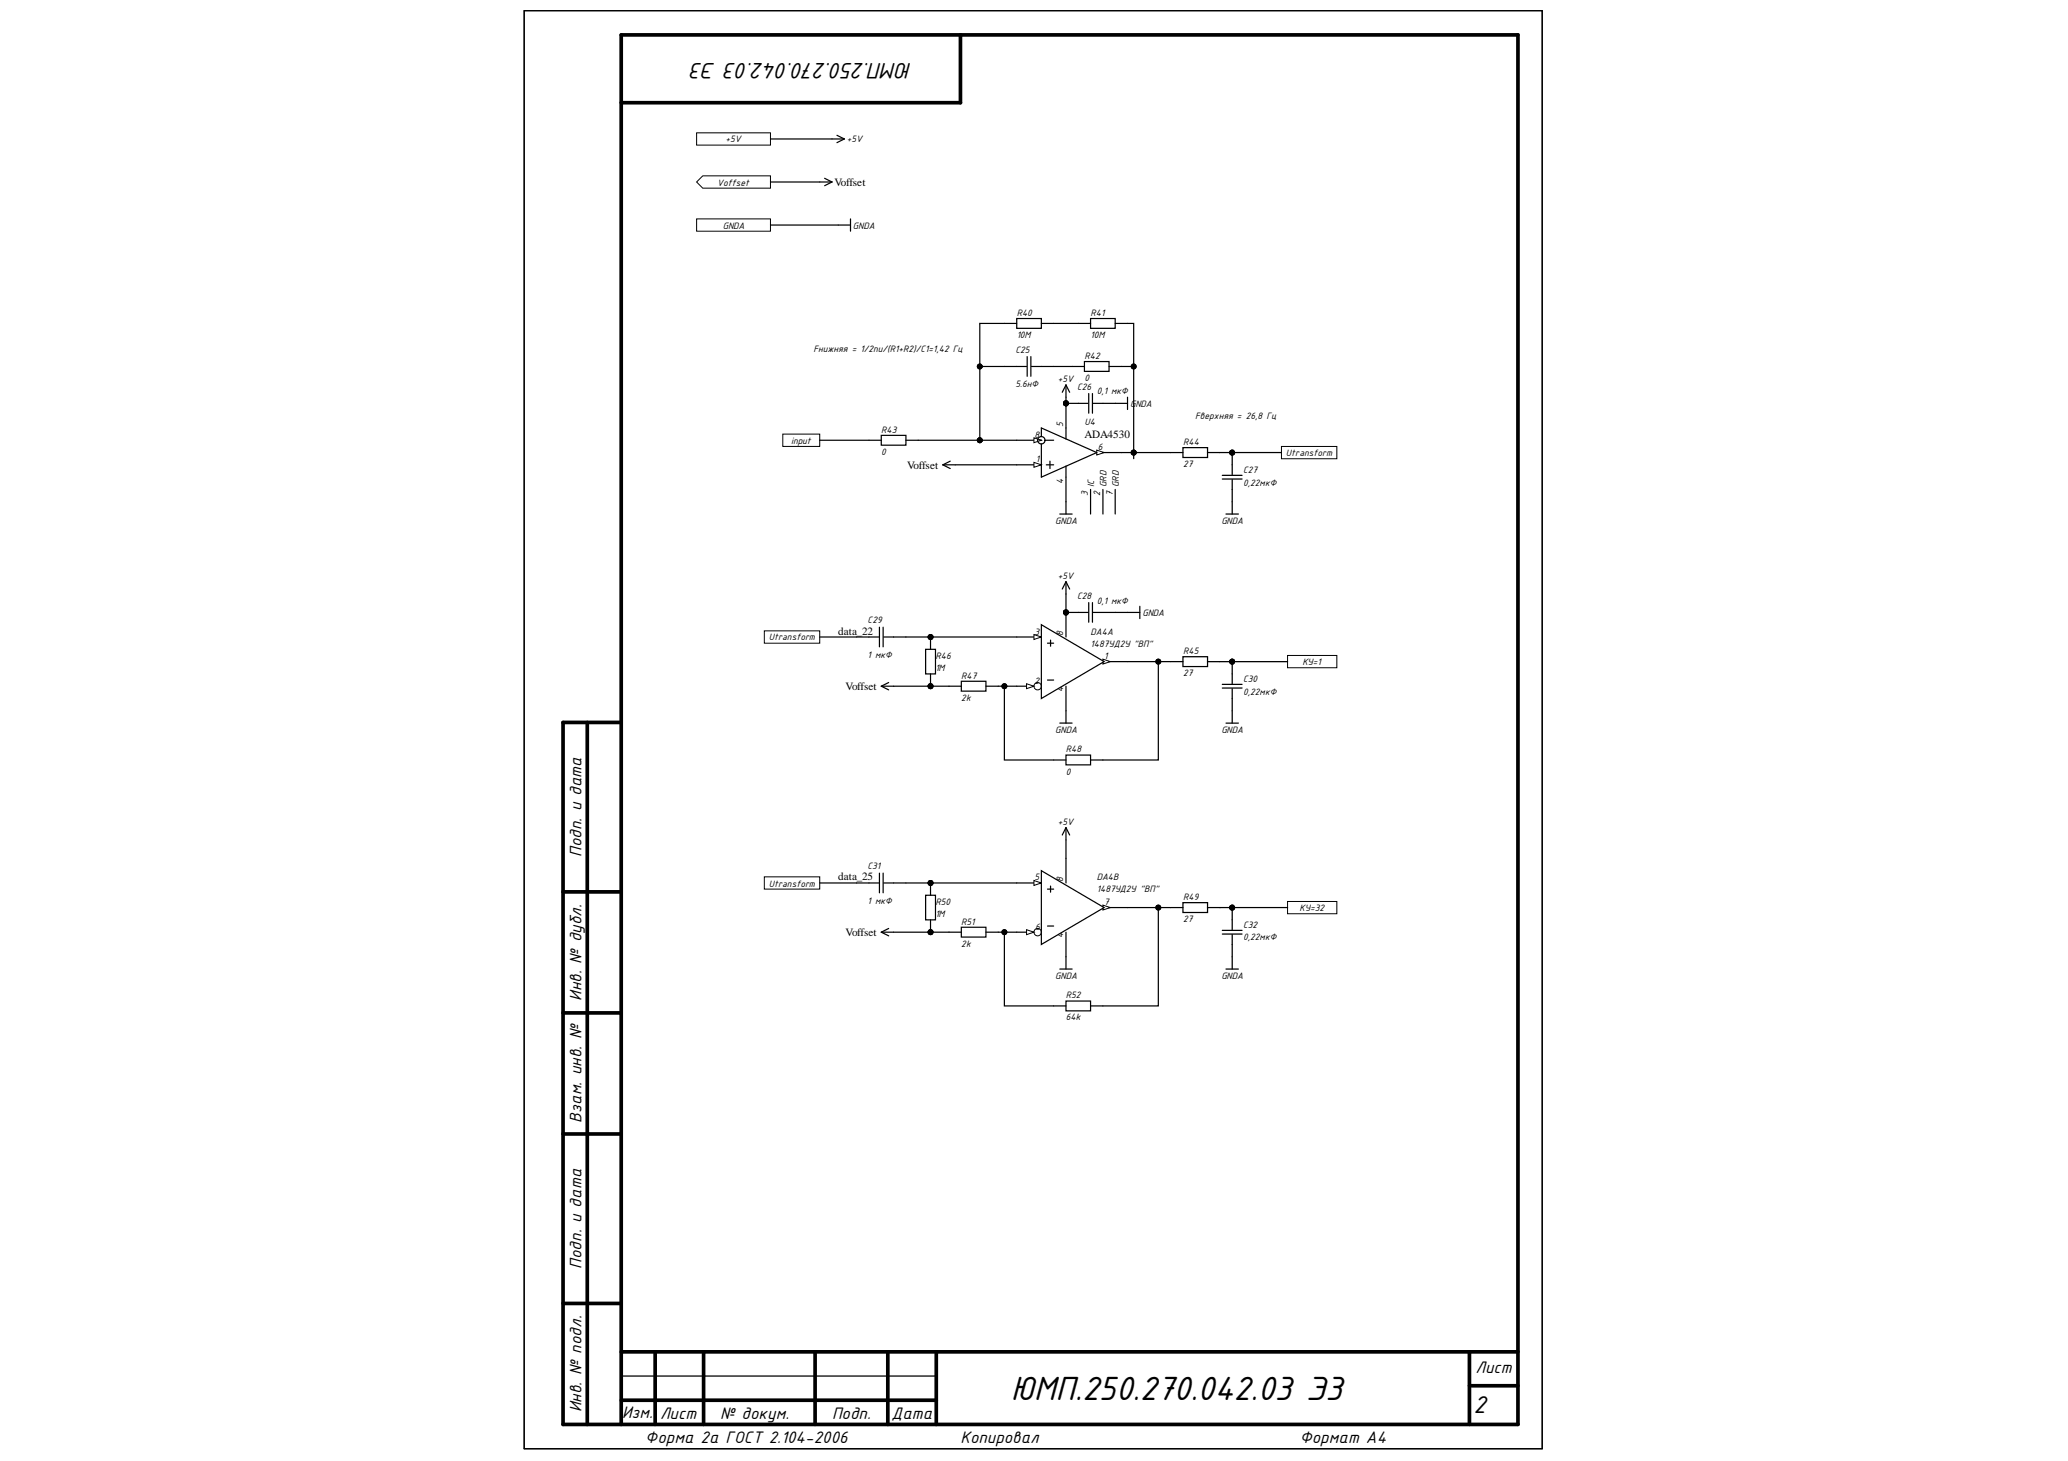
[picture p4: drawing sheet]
<svg xmlns="http://www.w3.org/2000/svg" width="297mm" height="210mm" viewBox="0 0 297 210" stroke-linecap="round" stroke-linejoin="round" font-family="sans-serif">
<defs><g id="words">
<text font-size="5.2" x="145.2" y="201.1">ЮМП.250.270.042.03 Э3</text>
<text font-size="3.8" x="211.6" y="203.1">2</text>
<text font-size="3.5" x="131" y="9" transform="rotate(-180 131 9)">ЮМП.250.270.042.03 Э3</text>
<g font-size="2.6">
<text x="83.5" y="123.2" transform="rotate(-90 83.5 123.2)">Подп. и дата</text>
<text x="83.5" y="143.8" transform="rotate(-90 83.5 143.8)">Инв. № дубл.</text>
<text x="83.5" y="161.3" transform="rotate(-90 83.5 161.3)">Взам. инв. №</text>
<text x="83.5" y="182.3" transform="rotate(-90 83.5 182.3)">Подп. и дата</text>
<text x="211.9" y="197.2">Лист</text>
<text x="83.5" y="202.9" transform="rotate(-90 83.5 202.9)">Инв. № подл.</text>
<text x="89.3" y="203.8">Изм.</text>
<text x="94.8" y="203.8">Лист</text>
<text x="103.4" y="203.8">№ докум.</text>
<text x="119.5" y="203.8">Подп.</text>
<text x="128.1" y="203.8">Дата</text>
<text x="92.7" y="207.3">Форма 2а ГОСТ 2.104-2006</text>
<text x="138" y="207.3">Копировал</text>
<text x="186.7" y="207.3">Формат А4</text>
</g>
<g font-size="1.6">
<text x="119.8" y="26.7">Voffset</text>
<text x="155.8" y="62.9">ADA4530</text>
<text x="130.3" y="67.3">Voffset</text>
<text x="120.4" y="91.2">data_22</text>
<text x="121.5" y="99.1">Voffset</text>
<text x="120.4" y="126.5">data_25</text>
<text x="121.5" y="134.4">Voffset</text>
</g>
<g font-size="1.4">
<text x="104.2" y="20.5">+5V</text>
<text x="121.6" y="20.5">+5V</text>
<text x="103" y="26.7">Voffset</text>
<text x="103.8" y="32.8">GNDA</text>
<text x="122.5" y="32.8">GNDA</text>
<text x="146" y="45.4">R40</text>
<text x="156.6" y="45.4">R41</text>
<text x="116.8" y="50.5">Fнижняя = 1/2пи/(R1+R2)/C1=1,42 Гц</text>
<text x="145.9" y="50.7">C25</text>
<text x="146" y="48.6">10M</text>
<text x="155.8" y="51.6">R42</text>
<text x="156.6" y="48.6">10M</text>
<text x="145.9" y="55.6">5.6нФ</text>
<text x="152" y="54.9">+5V</text>
<text x="154.7" y="56">C26</text>
<text x="155.8" y="54.7">0</text>
<text x="157.5" y="56.7">0,1 мкФ</text>
<text x="162.3" y="58.4">GNDA</text>
<text x="113.6" y="63.8">input</text>
<text x="126.6" y="65.3">0</text>
<text x="126.6" y="62.2">R43</text>
<text x="148.6" y="62.9">8</text>
<text x="152.7" y="61.3" transform="rotate(-90 152.7 61.3)">5</text>
<text x="155.8" y="61.1">U4</text>
<text x="157.7" y="64.6">6</text>
<text x="169.9" y="63.9">R44</text>
<text x="171.7" y="60.2">Fверхняя = 26,8 Гц</text>
<text x="184.7" y="65.5">Utransform</text>
<text x="148.8" y="66.4">1</text>
<text x="152.7" y="69.5" transform="rotate(-90 152.7 69.5)">4</text>
<text x="156.3" y="71.3" transform="rotate(-90 156.3 71.3)">3</text>
<text x="157.2" y="69.9" transform="rotate(-90 157.2 69.9)">IC</text>
<text x="158" y="71.3" transform="rotate(-90 158 71.3)">2</text>
<text x="158.9" y="69.9" transform="rotate(-90 158.9 69.9)">GRD</text>
<text x="159.8" y="71.3" transform="rotate(-90 159.8 71.3)">7</text>
<text x="160.7" y="69.9" transform="rotate(-90 160.7 69.9)">GRD</text>
<text x="169.9" y="67.1">27</text>
<text x="178.6" y="69.8">0,22мкФ</text>
<text x="178.6" y="68">C27</text>
<text x="151.6" y="75.2">GNDA</text>
<text x="175.4" y="75.2">GNDA</text>
<text x="152" y="83.2">+5V</text>
<text x="124.6" y="89.6">C29</text>
<text x="154.7" y="86">C28</text>
<text x="157.5" y="86.7">0,1 мкФ</text>
<text x="164.1" y="88.5">GNDA</text>
<text x="110.4" y="92">Utransform</text>
<text x="124.6" y="94.5">1 мкФ</text>
<text x="134.4" y="94.7">R46</text>
<text x="148.6" y="91.2">3</text>
<text x="152.7" y="91.3" transform="rotate(-90 152.7 91.3)">8</text>
<text x="156.6" y="92.9">1487УД2У &quot;ВП&quot;</text>
<text x="156.6" y="91.2">DA4A</text>
<text x="158.6" y="94.7">1</text>
<text x="169.9" y="93.9">R45</text>
<text x="187.1" y="95.6">КУ=1</text>
<text x="134.4" y="96.4">1M</text>
<text x="138.1" y="100.7">2k</text>
<text x="138.1" y="97.5">R47</text>
<text x="148.6" y="98.2">2</text>
<text x="152.7" y="99.5" transform="rotate(-90 152.7 99.5)">4</text>
<text x="169.9" y="97.2">27</text>
<text x="178.6" y="99.8">0,22мкФ</text>
<text x="178.6" y="98">C30</text>
<text x="151.6" y="105.3">GNDA</text>
<text x="175.4" y="105.3">GNDA</text>
<text x="153.1" y="111.3">0</text>
<text x="153.1" y="108.1">R48</text>
<text x="152" y="118.5">+5V</text>
<text x="124.6" y="124.9">C31</text>
<text x="110.4" y="127.4">Utransform</text>
<text x="124.6" y="129.8">1 мкФ</text>
<text x="134.4" y="131.8">1M</text>
<text x="134.4" y="130">R50</text>
<text x="148.6" y="126.5">5</text>
<text x="152.7" y="126.7" transform="rotate(-90 152.7 126.7)">8</text>
<text x="157.5" y="128.2">1487УД2У &quot;ВП&quot;</text>
<text x="157.5" y="126.5">DA4B</text>
<text x="158.6" y="130">7</text>
<text x="169.9" y="129.3">R49</text>
<text x="186.6" y="130.9">КУ=32</text>
<text x="138.1" y="136">2k</text>
<text x="138.1" y="132.8">R51</text>
<text x="148.7" y="133.6">6</text>
<text x="152.7" y="134.8" transform="rotate(-90 152.7 134.8)">4</text>
<text x="169.9" y="132.5">27</text>
<text x="178.6" y="135.1">0,22мкФ</text>
<text x="178.6" y="133.4">C32</text>
<text x="151.6" y="140.6">GNDA</text>
<text x="153.1" y="143.4">R52</text>
<text x="175.4" y="140.6">GNDA</text>
<text x="153.1" y="146.6">64k</text>
</g>
</g></defs>
<path d="M75.3 1.5h146.2v206.6h-146.2z" fill="none" stroke="#000" stroke-width=".14"/>
<path d="M75.3 1.5h146.2v206.6h-146.2z" fill-rule="evenodd" fill="#fff"/>
<path d="M75.3 1.5h146.2v206.6h-146.2z" fill="none" stroke="#000" stroke-width=".14"/>
<g fill="none" stroke="#000" stroke-width=".53">
<path d="M138 5v9.8h-48.8M80.9 103.8h8.3M80.9 103.8v100.9h137.1v-199.7h-128.8v199.7M84.4 103.8v100.9M80.9 128.1h8.3M80.9 145.5h8.3M80.9 162.9h8.3M80.9 187.3h8.3M89.2 194.2h128.8M94.1 194.2v10.5M101.1 194.2v10.5M117.1 194.2v10.5"/>
<path d="M127.5 194.2v10.5M134.5 194.2v10.5M211.1 194.2v10.5M211.1 199.1h6.9M89.2 201.2h45.3"/>
</g>
<path d="M75.3 1.5h146.2v206.6h-146.2zM89.2 197.7h45.3" fill="none" stroke="#000" stroke-width=".18"/>
<g fill="none" stroke="#000" stroke-width=".17">
<path d="M144.3 52.7h3.1M144.3 46.5h1.7M146 45.8h3.6v1.4h-3.6zM147.5 51.2v2.9M148.1 51.2v2.9M148.2 52.7h3.1M149.6 46.5h1.7M154.9 46.5h1.7M156.6 45.8h3.6v1.4h-3.6zM160.2 46.5h1.8M124.8 63.2h1.8M126.6 62.5h3.5v1.5h-3.5z"/>
<path d="M130.1 63.2h1.8"/>
</g>
<path d="M184.9 129.5h7.1v1.8h-7.1z" fill-rule="evenodd" fill="#fff"/>
<path d="M184.9 129.5h7.1v1.8h-7.1z" fill="none" stroke="#000" stroke-width=".14"/>
<path d="M112.4 62.4h5.3v1.7h-5.3z" fill-rule="evenodd" fill="#fff"/>
<g fill="none" stroke="#000" stroke-width=".14">
<path d="M112.4 62.4h5.3v1.7h-5.3z"/>
<circle cx="177" cy="65" r=".35"/>
</g>
<circle cx="177" cy="65" r=".35" fill="#000"/>
<path d="M169.9 64.3h3.5v1.4h-3.5zM173.4 65h1.8M175.6 68.3h2.8M175.6 68.8h2.8M177 65v3.2M177 68.9v3.2" fill="none" stroke="#000" stroke-width=".18"/>
<path d="M154 52.7h1.8M155.8 51.9h3.5v1.5h-3.5zM159.3 52.7h1.8M168.1 65h1.8" fill="none" stroke="#000" stroke-width=".17"/>
<path d="M184.9 94.2h7.1v1.7h-7.1z" fill-rule="evenodd" fill="#fff"/>
<g fill="none" stroke="#000" stroke-width=".14">
<path d="M184.9 94.2h7.1v1.7h-7.1z"/>
<circle cx="153.1" cy="88" r=".35"/>
</g>
<path d="M117.7 26.1h1.8M118.4 25.6l1.1 .5M119.5 26.1l-1.1 .6M153.1 88v3.5M158.4 95.1h3.6" fill="none" stroke="#000" stroke-width=".17"/>
<circle cx="153.1" cy="88" r=".35" fill="#000"/>
<path d="M158.4 94.7l1.1 .4-1.1 .3z" fill="#fff"/>
<path d="M158.4 94.7l1.1 .4-1.1 .3z" fill="none" stroke="#000" stroke-width=".14"/>
<path d="M146 91.5h3.6M153.1 98.6v3.5" fill="none" stroke="#000" stroke-width=".17"/>
<path d="M148.5 91.2l1.1 .3-1.1 .4z" fill="#fff"/>
<path d="M148.5 91.2l1.1 .3-1.1 .4z" fill="none" stroke="#000" stroke-width=".14"/>
<path d="M146 98.6h3.6" fill="none" stroke="#000" stroke-width=".17"/>
<circle cx="149" cy="98.6" r=".53" fill="#fff"/>
<circle cx="149" cy="98.6" r=".53" fill="none" stroke="#000" stroke-width=".14"/>
<path d="M147.4 98.2l1.1 .4-1.1 .3z" fill="#fff"/>
<path d="M147.4 98.2l1.1 .4-1.1 .3z" fill="none" stroke="#000" stroke-width=".14"/>
<path d="M149.6 89.8l9 5.3-9 5.3z" fill="#fff"/>
<path d="M149.6 89.8l9 5.3-9 5.3zM150.5 92.4h.8M150.5 97.7h.8M150.9 92v.8M153.1 123.3v3.6M158.4 130.4h3.6" fill="none" stroke="#000" stroke-width=".17"/>
<path d="M158.4 130l1.1 .4-1.1 .3z" fill="#fff"/>
<path d="M158.4 130l1.1 .4-1.1 .3z" fill="none" stroke="#000" stroke-width=".14"/>
<path d="M146 126.9h3.6M153.1 133.9v3.6" fill="none" stroke="#000" stroke-width=".17"/>
<path d="M148.5 126.5l1.1 .4-1.1 .3z" fill="#fff"/>
<path d="M148.5 126.5l1.1 .4-1.1 .3z" fill="none" stroke="#000" stroke-width=".14"/>
<path d="M146 133.9h3.6" fill="none" stroke="#000" stroke-width=".17"/>
<circle cx="149" cy="133.9" r=".53" fill="#fff"/>
<circle cx="149" cy="133.9" r=".53" fill="none" stroke="#000" stroke-width=".14"/>
<path d="M147.4 133.6l1.1 .3-1.1 .4z" fill="#fff"/>
<path d="M147.4 133.6l1.1 .3-1.1 .4z" fill="none" stroke="#000" stroke-width=".14"/>
<path d="M149.6 125.1l9 5.3-9 5.3z" fill="#fff"/>
<path d="M149.6 125.1l9 5.3-9 5.3zM150.5 127.7h.8M150.5 133h.8M150.9 127.3v.9" fill="none" stroke="#000" stroke-width=".17"/>
<path d="M100.1 26.1l.8-.8h9.8v1.7h-9.8z" fill-rule="evenodd" fill="#fff"/>
<path d="M100.1 26.1l.8-.8h9.8v1.7h-9.8z" fill="none" stroke="#000" stroke-width=".14"/>
<path d="M100.1 19.1h10.6v1.7h-10.6z" fill-rule="evenodd" fill="#fff"/>
<path d="M100.1 19.1h10.6v1.7h-10.6z" fill="none" stroke="#000" stroke-width=".14"/>
<path d="M119.5 20h1.8M120.2 19.4l1.1 .6M121.3 20l-1.1 .5" fill="none" stroke="#000" stroke-width=".17"/>
<path d="M100.1 31.5h10.6v1.7h-10.6z" fill-rule="evenodd" fill="#fff"/>
<g fill="none" stroke="#000" stroke-width=".14">
<path d="M100.1 31.5h10.6v1.7h-10.6z"/>
<circle cx="153.1" cy="58" r=".35"/>
</g>
<path d="M120.4 32.3h1.8M122.2 31.5v1.7M146 63.2h3.6" fill="none" stroke="#000" stroke-width=".17"/>
<path d="M176.1 73.9h1.8M177 72.1v1.8" fill="none" stroke="#000" stroke-width=".18"/>
<circle cx="153.1" cy="58" r=".35" fill="#000"/>
<path d="M148.5 62.9l1.1 .3-1.1 .4z" fill="#fff"/>
<path d="M148.5 62.9l1.1 .3-1.1 .4z" fill="none" stroke="#000" stroke-width=".14"/>
<path d="M146 66.8h3.6" fill="none" stroke="#000" stroke-width=".17"/>
<path d="M148.5 66.4l1.1 .4-1.1 .3z" fill="#fff"/>
<path d="M148.5 66.4l1.1 .4-1.1 .3z" fill="none" stroke="#000" stroke-width=".14"/>
<path d="M157.5 65h3.6" fill="none" stroke="#000" stroke-width=".17"/>
<path d="M157.5 64.7l1.1 .3-1.1 .4z" fill="#fff"/>
<g fill="none" stroke="#000" stroke-width=".14">
<path d="M157.5 64.7l1.1 .3-1.1 .4z"/>
<circle cx="153.1" cy="58" r=".35"/>
</g>
<g fill="none" stroke="#000" stroke-width=".17">
<path d="M153.1 58v5.1M135.4 66.8h1.8M135.4 66.8l1.1 .5M136.5 66.3l-1.1 .5M149.6 62.7v-1.2l7.9 3.5-7.9 3.6v-4.8M150.3 63.2h1M150.3 66.8h1M150.8 66.3v1M153.1 67v5.1M156.6 70.3v3.6M158.4 70.3v3.6M160.2 70.3v3.6"/>
<circle cx="149.6" cy="63.3" r=".53"/>
</g>
<circle cx="153.1" cy="58" r=".35" fill="#000"/>
<path d="M184.1 64.1h7.9v1.8h-7.9z" fill-rule="evenodd" fill="#fff"/>
<g fill="none" stroke="#000" stroke-width=".14">
<path d="M184.1 64.1h7.9v1.8h-7.9z"/>
<circle cx="153.1" cy="88" r=".35"/>
</g>
<g fill="none" stroke="#000" stroke-width=".17">
<path d="M123 91.5h3.2M126.3 90.1v2.8M126.6 98.6l1 .5M126.6 98.6h1.7M126.8 90.1v2.8M126.9 91.5h3.2M127.6 98.1l-1 .5M136.3 98.6h1.8M138.1 97.9h3.5v1.4h-3.5zM141.6 98.6h1.8M153.1 83.6v1.7M153.1 83.6l-.5 1"/>
<path d="M153.1 83.6l.5 1M153.1 88h3.2M156.4 86.6v2.8M156.9 86.6v2.8M157 88h3.2M162 88h1.7M163.7 87.1v1.8M151.3 109.2h1.8M152.2 103.9h1.8M153.1 108.5h3.5v1.4h-3.5zM153.1 102.1v1.8M156.6 109.2h1.8"/>
</g>
<circle cx="153.1" cy="88" r=".35" fill="#000"/>
<path d="M109.8 90.6h7.9v1.8h-7.9z" fill-rule="evenodd" fill="#fff"/>
<g fill="none" stroke="#000" stroke-width=".14">
<path d="M109.8 90.6h7.9v1.8h-7.9z"/>
<circle cx="133.7" cy="91.5" r=".35"/>
<circle cx="133.7" cy="98.6" r=".35"/>
<circle cx="177" cy="95.1" r=".35"/>
</g>
<g fill="#000">
<circle cx="133.7" cy="91.5" r=".35"/>
<circle cx="133.7" cy="98.6" r=".35"/>
<circle cx="177" cy="95.1" r=".35"/>
</g>
<g fill="none" stroke="#000" stroke-width=".17">
<path d="M132.9 93.3h1.5v3.5h-1.5zM133.7 91.5v1.8M133.7 96.8v1.8M168.1 95.1h1.8M153.1 118.9v1.8M153.1 118.9l-.5 1.1M153.1 118.9l.5 1.1M123 126.9h3.2M126.3 125.4v2.9M126.6 133.9l1 .6M126.6 133.9h1.7M126.8 125.4v2.9"/>
<path d="M126.9 126.9h3.2M127.6 133.4l-1 .5M136.3 133.9h1.8M138.1 133.2h3.5v1.4h-3.5zM141.6 133.9h1.8M152.2 139.2h1.8M153.1 137.5v1.7M151.3 144.5h1.8M153.1 143.8h3.5v1.4h-3.5zM156.6 144.5h1.8"/>
</g>
<path d="M169.9 94.4h3.5v1.4h-3.5zM173.4 95.1h1.8M175.6 98.3h2.8M175.6 98.9h2.8M177 95.1v3.1M177 98.9v5M176.1 103.9h1.8" fill="none" stroke="#000" stroke-width=".18"/>
<path d="M109.8 126h7.9v1.7h-7.9z" fill-rule="evenodd" fill="#fff"/>
<g fill="none" stroke="#000" stroke-width=".14">
<path d="M109.8 126h7.9v1.7h-7.9z"/>
<circle cx="140.7" cy="52.7" r=".35"/>
<circle cx="153.1" cy="58" r=".35"/>
<circle cx="162.8" cy="52.7" r=".35"/>
<circle cx="140.7" cy="63.3" r=".35"/>
<circle cx="162.8" cy="65" r=".35"/>
<circle cx="177" cy="65" r=".35"/>
<circle cx="133.7" cy="91.5" r=".35"/>
<circle cx="133.7" cy="98.6" r=".35"/>
<circle cx="144.3" cy="98.6" r=".35"/>
<circle cx="153.1" cy="88" r=".35"/>
<circle cx="166.4" cy="95.1" r=".35"/>
<circle cx="177" cy="95.1" r=".35"/>
<circle cx="133.7" cy="126.9" r=".35"/>
<circle cx="133.7" cy="133.9" r=".35"/>
<circle cx="144.3" cy="133.9" r=".35"/>
<circle cx="166.4" cy="130.4" r=".35"/>
<circle cx="177" cy="130.4" r=".35"/>
</g>
<g fill="#000">
<circle cx="140.7" cy="52.7" r=".35"/>
<circle cx="153.1" cy="58" r=".35"/>
<circle cx="162.8" cy="52.7" r=".35"/>
<circle cx="140.7" cy="63.3" r=".35"/>
<circle cx="162.8" cy="65" r=".35"/>
<circle cx="177" cy="65" r=".35"/>
<circle cx="133.7" cy="91.5" r=".35"/>
<circle cx="133.7" cy="98.6" r=".35"/>
<circle cx="144.3" cy="98.6" r=".35"/>
<circle cx="153.1" cy="88" r=".35"/>
<circle cx="166.4" cy="95.1" r=".35"/>
<circle cx="177" cy="95.1" r=".35"/>
<circle cx="133.7" cy="126.9" r=".35"/>
<circle cx="133.7" cy="133.9" r=".35"/>
<circle cx="144.3" cy="133.9" r=".35"/>
<circle cx="166.4" cy="130.4" r=".35"/>
<circle cx="177" cy="130.4" r=".35"/>
</g>
<g fill="none" stroke="#000" stroke-width=".17">
<path d="M110.7 20h8.8M110.7 32.3h9.7M110.7 26.1h7M140.7 52.7h3.6M144.3 46.5h-3.6v16.7M151.3 52.7h2.7M151.3 46.5h3.6M153.1 55.3v2.7h3.2M153.1 55.3l-.5 1.1M153.1 55.3l.5 1.1M156.4 56.5v2.9M156.9 56.5v2.9"/>
<path d="M157 58h5M161.1 52.7h1.7M162 46.5h.8v19.4M162 57.1v1.7M117.7 63.2h7.1M131.9 63.2h14.1M137.2 66.8h8.8M152.2 73.9h1.8M153.1 72.1v1.8M161.1 65h7M117.7 91.5h5.3M128.3 98.6h8"/>
<path d="M130.1 91.5h15.9M143.4 98.6h.9v10.6h7M144.3 98.6h1.7M153.1 85.3v2.7M160.2 88h1.8M162 95.1h4.4v14.1h-8M166.4 95.1h1.7M117.7 126.9h5.3M128.3 133.9h8M130.1 126.9h15.9M132.9 128.6h1.5v3.6h-1.5zM133.7 126.9v1.7"/>
<path d="M133.7 132.2v1.7M143.4 133.9h.9v10.6h7M144.3 133.9h1.7M153.1 120.7v2.6M162 130.4h4.4v14.1h-8M166.4 130.4h3.5"/>
</g>
<path d="M175.2 65h8.9M175.2 95.1h9.7M169.9 129.7h3.5v1.4h-3.5zM173.4 130.4h11.5M175.6 133.7h2.8M175.6 134.2h2.8M176.1 139.2h1.8M177 130.4v3.2M177 134.3v4.9" fill="none" stroke="#000" stroke-width=".18"/>
<use href="#words"/>
</svg>
